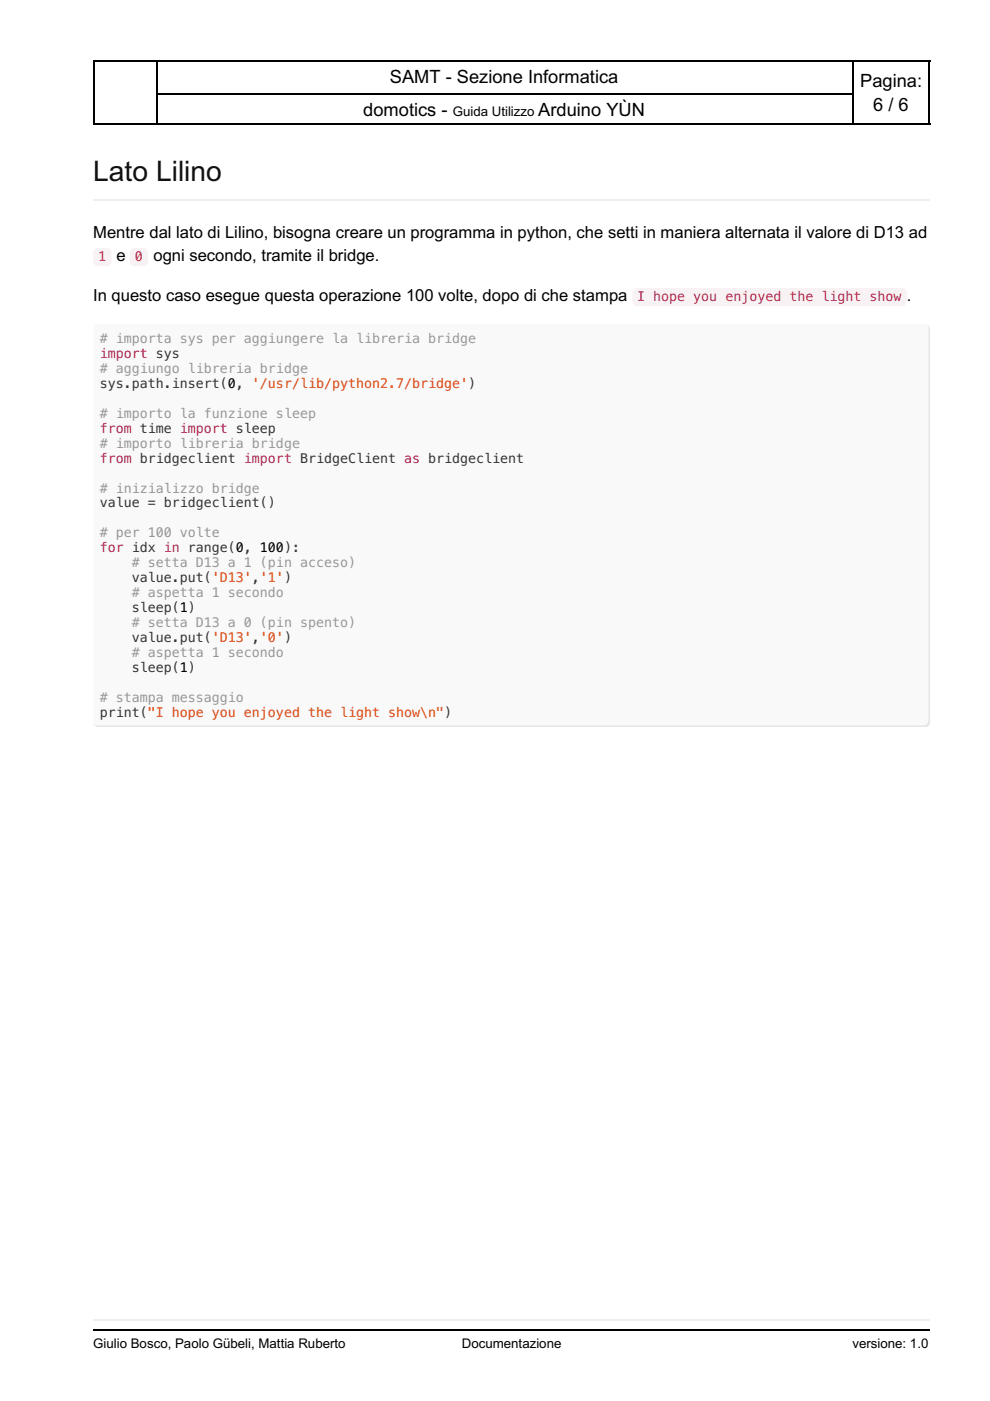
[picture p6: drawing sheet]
<svg xmlns="http://www.w3.org/2000/svg" width="210mm" height="297mm" viewBox="0 0 210 297" stroke-linecap="round" stroke-linejoin="round" font-family="sans-serif">
<defs><g id="words">
<text font-size="6" fill="#111" x="19.8" y="38.5">Lato Lilino</text>
<g font-size="3.9">
<text x="82.7" y="17.6">SAMT - Sezione Informatica</text>
<text x="182.4" y="18.3">Pagina:</text>
<text x="185.1" y="23.6">6 / 6</text>
<text x="77" y="24.7">domotics -</text>
<text x="114.1" y="24.7">Arduino YÙN</text>
</g>
<g font-size="3.5">
<text x="19.8" y="50.4">Mentre dal lato di Lilino, bisogna creare un programma in python, che setti in maniera alternata il valore di D13 ad</text>
<text x="24.7" y="55.4">e</text>
<text x="32.5" y="55.4">ogni secondo, tramite il bridge.</text>
<text x="19.8" y="63.9">In questo caso esegue questa operazione 100 volte, dopo di che stampa</text>
<text x="192.3" y="63.9">.</text>
</g>
<g font-size="2.8">
<text x="96" y="24.7">Guida Utilizzo</text>
<text x="19.8" y="285.7">Giulio Bosco, Paolo Gübeli, Mattia Ruberto</text>
<text x="97.9" y="285.7">Documentazione</text>
<text x="180.7" y="285.7">versione: 1.0</text>
</g>
<g font-size="2.8" fill="#c7254e">
<text x="20.8" y="55.4">1</text>
<text x="28.6" y="55.4">0</text>
<text x="135.1" y="63.9">I hope you enjoyed the light show</text>
</g>
<g font-size="2.8" fill="#969896">
<text x="21.2" y="72.7"># importa sys per aggiungere la libreria bridge</text>
<text x="21.2" y="79"># aggiungo libreria bridge</text>
<text x="21.2" y="88.5"># importo la funzione sleep</text>
<text x="21.2" y="94.9"># importo libreria bridge</text>
<text x="21.2" y="104.4"># inizializzo bridge</text>
<text x="21.2" y="113.9"># per 100 volte</text>
<text x="28" y="120.3"># setta D13 a 1 (pin acceso)</text>
<text x="28" y="126.6"># aspetta 1 secondo</text>
<text x="28" y="133"># setta D13 a 0 (pin spento)</text>
<text x="28" y="139.3"># aspetta 1 secondo</text>
<text x="21.2" y="148.9"># stampa messaggio</text>
</g>
<g font-size="2.8" fill="#a71d5d">
<text x="21.2" y="75.8">import sys</text>
<text x="21.2" y="91.7">from time import sleep</text>
<text x="21.2" y="98.1">from bridgeclient import BridgeClient as bridgeclient</text>
<text x="21.2" y="117.1">for idx in range(0, 100):</text>
</g>
<g font-size="2.8" fill="#333">
<text x="21.2" y="82.2">sys.path.insert(0, '/usr/lib/python2.7/bridge')</text>
<text x="21.2" y="107.6">value = bridgeclient()</text>
<text x="28" y="123.5">value.put('D13','1')</text>
<text x="28" y="129.8">sleep(1)</text>
<text x="28" y="136.2">value.put('D13','0')</text>
<text x="28" y="142.5">sleep(1)</text>
<text x="21.2" y="152">print(&quot;I hope you enjoyed the light show\n&quot;)</text>
</g>
</g></defs>
<path d="M19.8 12.9h177.4M19.8 19.9h177.4M19.8 26.3h177.4" fill="none" stroke="#000" stroke-width=".35"/>
<path d="M19.8 12.7h13.7v13.8h-13.7z" fill="#fff"/>
<path d="M19.8 12.9h13.7M19.9 12.7v13.8M33.3 12.7v13.8M19.8 26.3h13.7" fill="none" stroke="#000" stroke-width=".35"/>
<path d="M180.6 12.7h16.6v13.8h-16.6z" fill="#fff"/>
<path d="M180.6 12.9h16.6M180.8 12.7v13.8M197 12.7v13.8M180.6 26.3h16.6" fill="none" stroke="#000" stroke-width=".35"/>
<g fill="#fff">
<path d="M9.9 276.9h190.1v10.3h-190.1z"/>
<path d="M16.2 279.8h181v4.5h-181z"/>
</g>
<path d="M19.8 279.9h177.4" fill="none" stroke="#eee" stroke-width=".35"/>
<path d="M19.8 282h177.4" fill="none" stroke="#000" stroke-width=".35"/>
<g fill="#fff">
<path d="M9.9 30h190.1v127.7h-190.1z"/>
<path d="M16.2 29.9h181v124.3h-181z"/>
</g>
<path d="M19.8 42.5h177.4" fill="none" stroke="#eee" stroke-width=".35"/>
<path d="M20.2 69l.6-.2h175.3a1.06 1.06 0 0 1 1.1 1v83.3a1.06 1.06 0 0 1-1.1 1.1h-175.3a1.06 1.06 0 0 1-1-1.1v-83.3z" fill-rule="evenodd" fill="#f9f9f9"/>
<g fill="#f9f2f4">
<path d="M20.2 52.8l.6-.2h1.8a1.06 1.06 0 0 1 1 1v1.8a1.06 1.06 0 0 1-1 1h-1.8a1.06 1.06 0 0 1-1-1v-2.1z" fill-rule="evenodd"/>
<path d="M27.9 52.8l.7-.2h1.7a1.06 1.06 0 0 1 1.1 1v1.8a1.06 1.06 0 0 1-1.1 1h-1.7a1.06 1.06 0 0 1-1.1-1l.1-2.1z" fill-rule="evenodd"/>
<path d="M134.5 61.2l.6-.2h56.1a1.06 1.06 0 0 1 1.1 1.1v1.8a1.06 1.06 0 0 1-1.1 1h-56.1a1.06 1.06 0 0 1-1-1v-2.1z" fill-rule="evenodd"/>
</g>
<use href="#words"/>
</svg>
